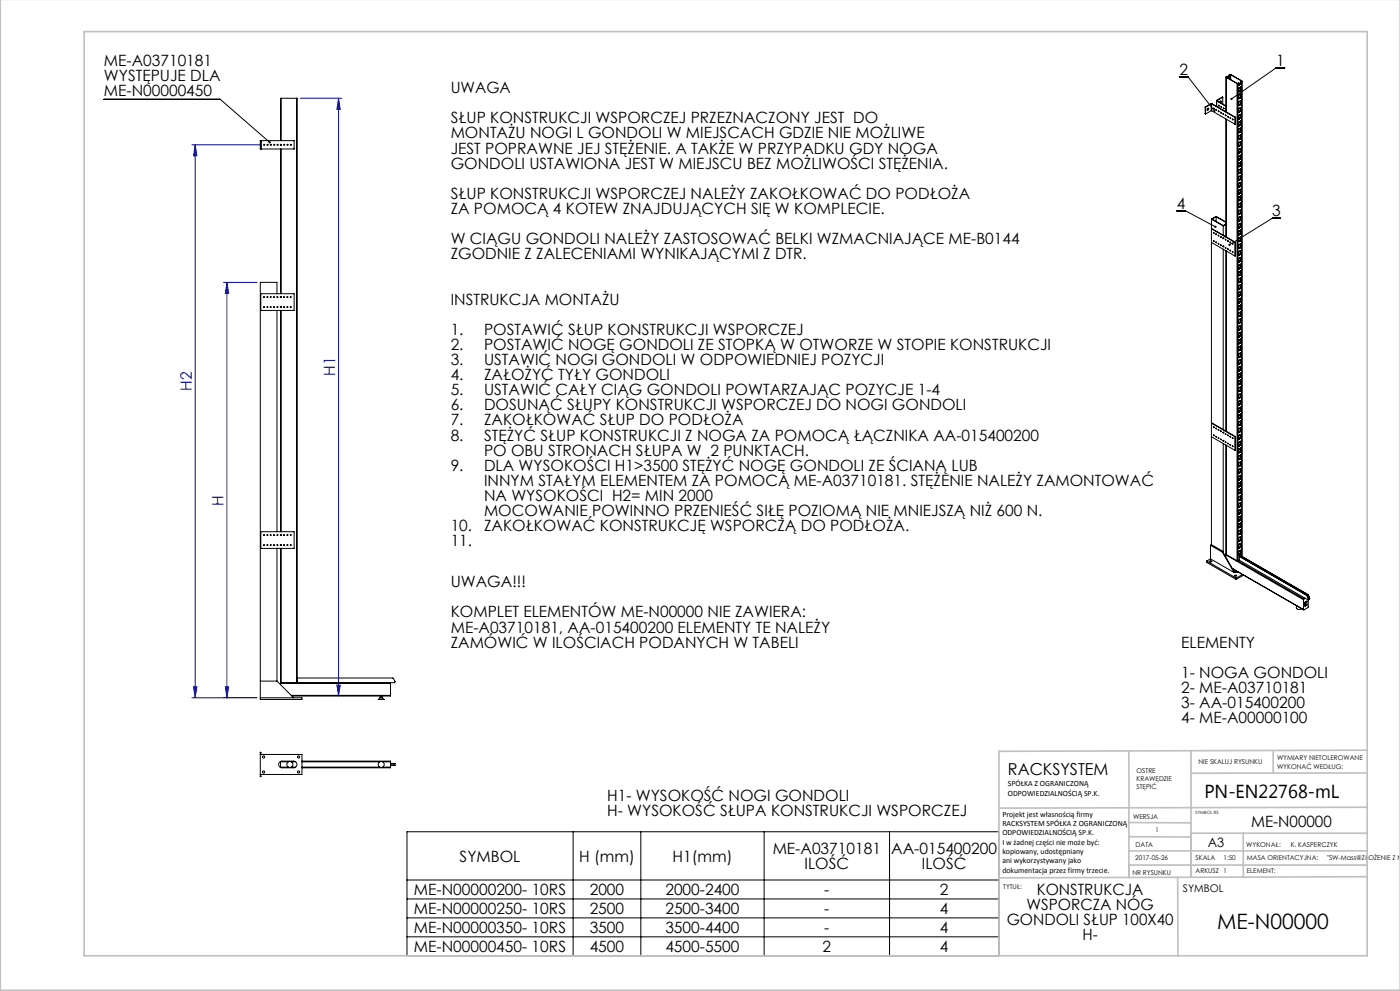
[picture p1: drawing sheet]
<svg xmlns="http://www.w3.org/2000/svg" width="420mm" height="297mm" viewBox="0 0 420 297" stroke-linecap="round" stroke-linejoin="round" font-family="sans-serif">
<defs><g id="words">
<text font-size="6.3" x="365.2" y="278.5">ME-N00000</text>
<text font-size="5.6" x="361.3" y="239.1">PN-EN22768-mL</text>
<text font-size="4.9" x="302.4" y="232.4">RACKSYSTEM</text>
<g font-size="4.7">
<text x="31.2" y="19.7">ME-A03710181</text>
<text x="353.8" y="22.4">2</text>
<text x="382.9" y="19.7">1</text>
<text x="31.2" y="24.2">WYSTĘPUJE DLA</text>
<text x="31.2" y="28.8">ME-N00000450</text>
<text x="135.2" y="27.9">UWAGA</text>
<text x="135.2" y="37">SŁUP KONSTRUKCJI WSPORCZEJ PRZEZNACZONY JEST DO</text>
<text x="135.2" y="41.5">MONTAŻU NOGI L GONDOLI W MIEJSCACH GDZIE NIE MOŻLIWE</text>
<text x="135.2" y="46">JEST POPRAWNE JEJ STĘŻENIE. A TAKŻE W PRZYPADKU GDY NOGA</text>
<text x="135.2" y="50.6">GONDOLI USTAWIONA JEST W MIEJSCU BEZ MOŻLIWOŚCI STĘŻENIA.</text>
<text x="135.2" y="59.6">SŁUP KONSTRUKCJI WSPORCZEJ NALEŻY ZAKOŁKOWAĆ DO PODŁOŻA</text>
<text x="135.2" y="64.1">ZA POMOCĄ 4 KOTEW ZNAJDUJĄCYCH SIĘ W KOMPLECIE.</text>
<text x="353" y="62.5">4</text>
<text x="381.7" y="64.8">3</text>
<text x="135.2" y="73.2">W CIĄGU GONDOLI NALEŻY ZASTOSOWAĆ BELKI WZMACNIAJĄCE ME-B0144</text>
<text x="135.2" y="77.7">ZGODNIE Z ZALECENIAMI WYNIKAJĄCYMI Z DTR.</text>
<text x="135.2" y="91.3">INSTRUKCJA MONTAŻU</text>
<text x="135.2" y="100.3">1.</text>
<text x="145.2" y="100.3">POSTAWIĆ SŁUP KONSTRUKCJI WSPORCZEJ</text>
<text x="135.2" y="104.9">2.</text>
<text x="145.2" y="104.9">POSTAWIĆ NOGĘ GONDOLI ZE STOPKĄ W OTWORZE W STOPIE KONSTRUKCJI</text>
<text x="135.2" y="109.4">3.</text>
<text x="135.2" y="113.9">4.</text>
<text x="145.2" y="109.4">USTAWIĆ NOGI GONDOLI W ODPOWIEDNIEJ POZYCJI</text>
<text x="145.2" y="113.9">ZAŁOŻYĆ TYŁY GONDOLI</text>
<text x="135.2" y="118.5">5.</text>
<text x="145.2" y="118.5">USTAWIĆ CAŁY CIĄG GONDOLI POWTARZAJĄC POZYCJE 1-4</text>
<text x="135.2" y="123">6.</text>
<text x="145.2" y="123">DOSUNĄĆ SŁUPY KONSTRUKCJI WSPORCZEJ DO NOGI GONDOLI</text>
<text x="135.2" y="127.5">7.</text>
<text x="145.2" y="127.5">ZAKOŁKOWAĆ SŁUP DO PODŁOŻA</text>
<text x="135.2" y="132">8.</text>
<text x="145.2" y="132">STĘŻYĆ SŁUP KONSTRUKCJI Z NOGA ZA POMOCĄ ŁĄCZNIKA AA-015400200</text>
<text x="145.2" y="136.6">PO OBU STRONACH SŁUPA W 2 PUNKTACH.</text>
<text x="135.2" y="141.1">9.</text>
<text x="145.2" y="141.1">DLA WYSOKOŚCI H1&gt;3500 STĘŻYĆ NOGĘ GONDOLI ZE ŚCIANĄ LUB</text>
<text x="145.2" y="145.6">INNYM STAŁYM ELEMENTEM ZA POMOCĄ ME-A03710181. STĘŻENIE NALEŻY ZAMONTOWAĆ</text>
<text x="145.2" y="150.1">NA WYSOKOŚCI H2= MIN 2000</text>
<text x="145.2" y="154.7">MOCOWANIE POWINNO PRZENIEŚĆ SIŁĘ POZIOMĄ NIE MNIEJSZĄ NIŻ 600 N.</text>
<text x="135.2" y="159.2">10.</text>
<text x="145.2" y="159.2">ZAKOŁKOWAĆ KONSTRUKCJĘ WSPORCZĄ DO PODŁOŻA.</text>
<text x="135.2" y="163.7">11.</text>
<text x="135.2" y="176">UWAGA!!!</text>
<text x="135.2" y="185">KOMPLET ELEMENTÓW ME-N00000 NIE ZAWIERA:</text>
<text x="135.2" y="189.6">ME-A03710181, AA-015400200 ELEMENTY TE NALEŻY</text>
<text x="135.2" y="194.1">ZAMÓWIĆ W ILOŚCIACH PODANYCH W TABELI</text>
<text x="354.4" y="194.1">ELEMENTY</text>
<text x="354.4" y="203.1">1- NOGA GONDOLI</text>
<text x="354.4" y="207.6">2- ME-A03710181</text>
<text x="354.4" y="212.2">3- AA-015400200</text>
<text x="354.4" y="216.7">4- ME-A00000100</text>
<text x="182.1" y="240.1">H1- WYSOKOŚĆ NOGI GONDOLI</text>
<text x="182.1" y="244.6">H- WYSOKOŚĆ SŁUPA KONSTRUKCJI WSPORCZEJ</text>
<text x="375.3" y="247.8">ME-N00000</text>
<text x="231.8" y="256">ME-A03710181</text>
<text x="267.4" y="256">AA-015400200</text>
<text x="137.9" y="258.2">SYMBOL</text>
<text x="173.8" y="258.2">H (mm)</text>
<text x="201.8" y="258.2">H1(mm)</text>
<text x="241.4" y="260.5">ILOŚĆ</text>
<text x="276.6" y="260.5">ILOŚĆ</text>
<text x="124.2" y="268.3">ME-N00000200- 10RS</text>
<text x="176.9" y="268.3">2000</text>
<text x="199.6" y="268.3">2000-2400</text>
<text x="247.3" y="268.3">-</text>
<text x="282" y="268.3">2</text>
<text x="311" y="268.1">KONSTRUKCJA</text>
<text x="124.2" y="274">ME-N00000250- 10RS</text>
<text x="176.9" y="274">2500</text>
<text x="199.6" y="274">2500-3400</text>
<text x="247.3" y="274">-</text>
<text x="282" y="274">4</text>
<text x="308" y="272.6">WSPORCZA NÓG</text>
<text x="124.2" y="279.7">ME-N00000350- 10RS</text>
<text x="176.9" y="279.7">3500</text>
<text x="199.6" y="279.7">3500-4400</text>
<text x="247.3" y="279.7">-</text>
<text x="281.9" y="279.7">4</text>
<text x="302" y="277.1">GONDOLI SŁUP 100X40</text>
<text x="324.7" y="281.6">H-</text>
<text x="124.2" y="285.3">ME-N00000450- 10RS</text>
<text x="176.9" y="285.3">4500</text>
<text x="199.6" y="285.3">4500-5500</text>
<text x="246.7" y="285.3">2</text>
<text x="281.9" y="285.3">4</text>
</g>
<g font-size="4.7" fill="#00f">
<text x="100.6" y="112.7" transform="rotate(-90 100.6 112.7)">H1</text>
<text x="57.5" y="117.2" transform="rotate(-90 57.5 117.2)">H2</text>
<text x="67.1" y="151.6" transform="rotate(-90 67.1 151.6)">H</text>
</g>
<text font-size="3.9" x="362.3" y="253.8">A3</text>
<text font-size="3.2" x="354.9" y="267.2">SYMBOL</text>
<g font-size="2.4">
<text x="302.4" y="235.6">SPÓŁKA Z OGRANICZONĄ</text>
<text x="302.4" y="238.4">ODPOWIEDZIALNOŚCIĄ SP.K.</text>
<text x="300.7" y="244.7">Projekt jest własnością firmy</text>
<text x="300.7" y="247.5">RACKSYSTEM SPÓŁKA Z OGRANICZONĄ</text>
<text x="300.7" y="250.3">ODPOWIEDZIALNOŚCIĄ SP.K.</text>
<text x="300.7" y="253.1">I w żadnej części nie może być:</text>
<text x="300.7" y="256">kopiowany, udostępniany</text>
<text x="300.7" y="258.8">ani wykorzystywany jako</text>
<text x="300.7" y="261.6">dokumentacja przez firmy trzecie.</text>
</g>
<g font-size="2">
<text x="383.1" y="227.9">WYMIARY NIETOLEROWANE</text>
<text x="341" y="231.6">OSTRE</text>
<text x="359.5" y="228.9">NIE SKALUJ RYSUNKU</text>
<text x="383.1" y="230.4">WYKONAĆ WEDŁUG:</text>
<text x="341" y="234.1">KRAWĘDZIE</text>
<text x="341" y="236.6">STĘPIĆ</text>
<text x="339.9" y="245.4">WERSJA</text>
<text x="346.6" y="249.5">1</text>
<text x="340.5" y="257.7">2017-05-26</text>
<text x="340.7" y="253.8">DATA</text>
<text x="358.7" y="257.7">SKALA</text>
<text x="367" y="257.7">1:50</text>
<text x="373.9" y="253.8">WYKONAŁ:</text>
<text x="374.1" y="257.7">MASA ORIENTACYJNA:</text>
<text x="387.2" y="253.8">K. KASPERCZYK</text>
<text x="398.1" y="257.7">&quot;SW-Mass@ZŁOŻENIE Z NO</text>
<text x="339.7" y="262.3">NR RYSUNKU</text>
<text x="358.7" y="261.7">ARKUSZ 1</text>
<text x="374.1" y="261.7">ELEMENT:</text>
<text x="301" y="266.4">TYTUŁ:</text>
</g>
<text font-size="1.3" x="358.7" y="244">SYMBOL RS</text>
</g></defs>
<g fill="none" stroke="#00f" stroke-width=".3">
<path d="M90.2 29.5h12.4M101.6 29.5l.5 3.3h-1zM101.6 29.5v179.1M57.6 43.4h20.6M58.6 43.4v165.7M58.6 43.4l.5 3.3h-1zM67.1 84.6h10M68.1 84.6v124.5M68.1 84.6l.5 3.3h-1zM58.1 205.8h1l-.5 3.3zM67.6 205.8h1l-.5 3.3zM77.1 209.1h-19.5"/>
<path d="M101.1 205.3h1l-.5 3.3z"/>
</g>
<g fill="none" stroke="#000" stroke-width=".3">
<path d="M31.1 29.8h35l14.8 12.9M353.8 23h2.6l7.9 10.2M385.4 20.3h-2.6l-13.4 9.4M353 63.2h2.6l9 4.8M384.2 65.4h-2.6l-12.8 8M122.1 249.3h177.6v37.1h-177.6zM171.9 249.3v37.1M192.2 249.3v37.1M229.2 249.3v37.1M266.9 249.3v37.1M122.1 263.7h177.6M122.1 269.4h177.6"/>
<path d="M122.1 275.1h177.6M122.1 280.8h177.6"/>
</g>
<g fill="none" stroke="#c0c0c0" stroke-width=".5">
<path d="M.1 -.1v296.9h419.9M25.2 9.5h385v276.9h-385zM338.7 225.2v37.8M357.3 225v37.9v-13.2h52.9M382 225.4v6.3M410.1 224.8l-110.4 .4v61.2M410.1 231.7h-52.8M338.7 259.3h71.5M338.7 255h71.5M338.7 250.8l18.6 .1M338.7 246.5l18.6 .1M373 249.7v13.2"/>
<path d="M410.1 241.9l-110.4 .3M353.3 262.9l.1 23.5M410.2 262.7l-110.5 .4"/>
</g>
<path d="M80.7 42.4v.5h.5l-.3-.2 .3 .2-.1-.5zM369.2 29.4v.5l.2-.2-.2 .2a.34 .34 0 0 0 .4 0 .34 .34 0 0 0 .1-.4 .34 .34 0 0 0-.5-.1zM364.1 33v.4l.4 .1-.2-.3 .2 .3v-.5zM368.6 73.1v.4l.2-.1-.2 .1a.34 .34 0 0 0 .5 .1 .34 .34 0 0 0 0-.5 .34 .34 0 0 0-.5 0zM364.4 67.7v.5l.4 .1 .1-.2-.3-.1 .3 .1v-.4z" fill="#000"/>
<g fill="#00f">
<path d="M67.6 205.8h1l-.5 3.3zM68.1 84.6l.5 3.3h-1z"/>
<path d="M101.1 205.3h1l-.5 3.3zM101.6 29.5l.5 3.3h-1z"/>
<path d="M58.6 43.4l.5 3.3h-1zM58.1 205.8h1l-.5 3.3z"/>
</g>
<g fill="none" stroke="#000" stroke-width=".3">
<path d="M84.4 29.5h-.2v12.7M84.4 29.5h4.6M84.4 29.5v12.7M89 29.5h.2v175.1M89 29.5v175.1M361.6 34.1h.1M361.6 34.1l.1 .1M361.6 32.1l.1 .1M361.6 32.1v2M361.6 32.1h.1M361.7 32.2v1.9M361.7 32.1v.1"/>
<path d="M362.3 32.5a.25 .25 0 0 1 .3 .2 .25 .25 0 0 1-.2 .3 .25 .25 0 0 1-.3-.1zM362.5 32.4l-.3 .6M363.3 31.1h.3M363.3 31.1h.1M363.3 31.1l-1.7 1M363.4 33.2l-1.7 .9M363.4 33.2h.1M363.4 31.1h.1M363.4 31.1v2.1M363.4 31.1l-1.7 1M363.5 31.1v2.1M363.5 31.1l7 4.1"/>
<path d="M363.5 33.2l7 4M363.6 31.1h-.1M363.6 31.1l7 4M364 32.4l.2 .3zM364.1 32.4l.2 .2M364.7 32.8l.2 .3zM364.8 32.8l.2 .2M364.9 30.2v1.7M365 30.1v.2M365 30.3l2.8 1.6M365 30.1h.1M365 30.3v1.6"/>
<path d="M365.1 30.1v.1M365.1 30.2l-.1 .1M365.1 30.2l2.7 1.6M365.5 33.2l.1 .3zM365.5 33.2l.2 .2M365.6 31.5l.2 .2M365.9 30.6a.29 .29 0 0 1 .2-.3 .29 .29 0 0 1 .3 .2 .29 .29 0 0 1-.2 .3M366.2 33.6l.1 .3zM366.2 30.3l-.1 .5M366.3 33.6l.1 .2M366.4 31.9l.1 .2M366.7 29.1h.1"/>
<path d="M366.7 29.1l.1 .1M366.7 29.1l-1.7 1M366.8 29.2l-1.7 .9M366.8 29.2h.1M366.8 29.2v2M366.9 34.1l.2 .2zM367 34l.1 .2M367.1 32.3l.1 .3M367.6 34.5l.2 .2zM367.7 34.4l.1 .3M367.8 32.9l-.1-.1 .1 .2M367.8 23.1v10.4"/>
<path d="M367.8 35.7v35.3M367.9 23.2l3.2 1.9M367.9 23.2v10.3M367.9 35.7v35.3M367.9 23.1h.1M367.9 23.1l3.3 1.9 .5-.1M368.2 22.9l-.3 .3M368.2 22.9l-.3 .2M368.2 22.9v.4M368.3 34.9l.2 .2zM368.4 34.9l.1 .2M368.4 23.3h.1"/>
<path d="M368.5 23.2l-.1 .1M368.6 23.2l-.2 .1M368.6 23.3h.1M368.6 23.2v.1M368.7 23.2h.1M368.7 23.2h-.1M368.7 22.5l.6-.1 3.2 2M368.7 23.1v.1M368.7 23.1h.1M368.7 22.5l.1 .1M368.7 22.5v.6M368.8 23.2l-.2 .1"/>
<path d="M368.8 23.2h.1M368.8 22.6v.5M369 35.3l.2 .2zM369.1 22.4h.1M369.1 22.4l-.3 .2M369.1 22.4v1.4M369.1 35.3l.1 .2M369.2 22.4l3.3 1.9M369.2 22.4v1.5M369.7 35.7l.2 .2zM369.8 35.7l.1 .2M370.5 35.2h.1"/>
<path d="M370.5 37.2h.1M370.5 35.2v2M370.6 35.1v.1M370.6 35.1l-.1 .1M370.6 37.2h-.1M370.6 37.1h.1M370.6 35.2h-.1M370.6 35.2v1.9M371.1 25.1h.3M371.1 25.1v143M371.4 25.1v143M371.7 25.5h.1"/>
<path d="M371.7 39.8h.1M371.7 37.7h.1M371.7 35.7h.1M371.7 33.6h.1M371.7 31.6h.1M371.7 29.6h.1M371.7 27.5h.1M371.7 24.9l-.3 .2M371.7 24.9v.6M371.7 26.4v1.1M371.7 32.6v1M371.7 34.6v1.1"/>
<path d="M371.7 33.6v.1M371.7 34.6h.1M371.7 32.5h.1M371.7 26.4h.1M371.8 25.4h.1M371.8 33.5l-.1 .1M371.8 25.4h-.1M371.8 27.4h.1M371.8 27.4l-.1 .1M371.8 29.4l.1 .1M371.8 29.4l-.1 .1M371.8 31.5h.1"/>
<path d="M371.8 31.5h-.1M371.8 33.5l.1 .1M371.8 35.6h.1M371.8 35.6h-.1M371.8 37.6h.1M371.8 37.6l-.1 .1M371.8 39.6l.1 .1M371.8 39.6l-.1 .1M371.8 25.3v.1M371.8 27.3h.3M371.8 27.3v.1M371.8 29.4h.1"/>
<path d="M371.8 31.4h.3M371.8 31.4v.1M371.8 33.4v.1M371.8 35.5v.1M371.8 37.5v.1M371.8 39.6h.1M371.8 25.3h.1M371.8 27.3h.1M371.8 31.4h.1M371.8 33.4h.1M371.8 35.5h.1M371.8 37.5h.1"/>
<path d="M371.8 27.3l.1 .1M371.8 33.4l.1 .1M371.8 37.5l.1 .1M371.9 25.4l-.2 .1M371.9 39.7l-.2 .1M371.9 37.6l-.2 .1M371.9 35.6l-.2 .1M371.9 33.6l-.2 .1M371.9 31.5l-.2 .1M371.9 29.5l-.2 .1M371.9 27.4l-.2 .1M371.9 26.3h.1"/>
<path d="M371.9 28.3h.1M371.9 30.4h.1M371.9 32.4h.1M371.9 34.4v.1M371.9 36.5h.1M371.9 38.5v.1M371.9 25.3v.1M371.9 38.5l-.2 .2v1.1M371.9 39.6v.1M371.9 37.6h.1M371.9 35.5v.1M371.9 33.5v.1"/>
<path d="M371.9 30.4l-.2 .1v1.1M371.9 31.4v.1M371.9 29.4v.1M371.9 27.4h.1M371.9 26.3l-.2 .1M371.9 29.4h.1M371.9 31.4h.1M371.9 33.5h.1M371.9 35.5h.1M371.9 39.6h.1M371.9 34.4l-.2 .2M371.9 32.4l-.2 .1"/>
<path d="M372 29.3l-.2 .1M372 35.4l-.2 .1M372 37.5h-.2M372 39.5l-.2 .1M372 25.2l-.1 .1M372 25.3h.1M372 39.5l-.1 .1M372 39.5l.1 .1M372 37.5l-.1 .1M372 37.5h.1M372 35.5h-.1M372 35.5h.1"/>
<path d="M372 33.4l-.1 .1M372 33.4h.1M372 31.4h-.1M372 31.4h.1M372 29.3l-.1 .1M372 29.3l.1 .1M372 27.3l-.1 .1M372 27.3h.1M372 25.2v.1M372 29.3h.1M372 39.5h.1M372.2 25.2l-.4 .1"/>
<path d="M372.2 33.3l-.4 .1M372.2 25.2h.1M372.2 27.2l-.2 .1M372.2 29.2v.1M372.2 29.2l-.2 .1M372.2 31.3l-.2 .1M372.2 33.3v.1M372.2 35.4h-.2M372.2 37.4h.1M372.2 37.4l-.2 .1M372.2 39.4l-.2 .1M372.2 39.4v.1"/>
<path d="M372.2 25.1h.1M372.2 26.1v1.1M372.2 29.2h.1M372.2 30.2v1.1M372.2 33.3h.1M372.2 35.3h.1M372.2 39.4h.1M372.2 24.5v.6M372.2 28.2v1M372.2 32.2v1.1M372.2 34.3v1M372.2 36.3v1.1"/>
<path d="M372.2 38.4v1M372.2 24.5v.1M372.2 38.3l-.3 .2M372.2 36.3l-.5 .3v1.1M372.2 34.3l-.3 .1M372.2 32.2l-.3 .2M372.2 30.2h.1M372.2 30.2l-.3 .2M372.2 28.1l-.5 .4v1.1M372.2 26.1l-.3 .2M372.2 25.2l-.1 .1M372.2 39.5l-.1 .1"/>
<path d="M372.2 37.4l-.1 .1M372.2 33.4h-.1M372.2 29.3l-.1 .1M372.2 27.2l-.1 .1M372.2 26.1h.1M372.2 28.1h.1M372.2 32.2h.1M372.2 34.3h.1M372.2 36.3h.1M372.2 38.3v.1M372.2 38.4h.1M372.2 39.5h.1"/>
<path d="M372.2 29.3h.1M372.2 27.2h.1M372.2 25.1v.1M372.2 35.4l-.1 .1M372.2 31.3l-.1 .1M372.2 24.6v.5M372.2 28.1v1.1M372.2 34.3v1.1M372.2 31.3h.1M372.2 35.4h.1M372.5 24.3v.1M372.5 24.4l-.3 .1"/>
<path d="M372.5 24.4l-.3 .2M372.5 24.4v142.3M372.6 24.3v142.5M78.1 44.7h.1M78.1 44.6h.1M78.1 42.2h.1M78.1 42.2v2.4M78.2 44.6h.1M78.2 42.2h-.1M78.2 42.2h.1M78.2 44.7h.1M78.2 42.2v2.4"/>
<path d="M78.3 42.2h9.9v2.5h-9.9M78.3 42.2v2.5M84.2 43.3v.2M84.2 44.7v43.3M84.4 43.3v.2M84.4 44.7v43.3M371.7 58.1h.1M371.7 56.1h.1M371.7 54.1h.1M371.7 52h.1M371.7 50h.1M371.7 47.9h.1"/>
<path d="M371.7 45.9h.1M371.7 43.8h.1M371.7 41.8h.1M371.7 42.8v1M371.7 44.8v1.1M371.7 53v1.1M371.7 55v1.1M371.7 43.8v.1M371.7 58.1v.1M371.7 55h.1M371.7 52.9h.1M371.7 44.8h.1"/>
<path d="M371.7 42.7h.1M371.8 41.7h.1M371.8 41.7l-.1 .1M371.8 43.7l.1 .1M371.8 43.7l-.1 .1M371.8 45.8h.1M371.8 45.8h-.1M371.8 47.8l.1 .1M371.8 47.8l-.1 .1M371.8 49.9h.1M371.8 49.9h-.1M371.8 51.9h.1"/>
<path d="M371.8 51.9l-.1 .1M371.8 56h.1M371.8 56h-.1M371.8 58l.1 .1M371.8 58l-.1 .1M371.8 41.6v.1M371.8 43.6v.1M371.8 45.7v.1M371.8 47.7h.3M371.8 47.7v.1M371.8 49.8v.1M371.8 51.8h.3"/>
<path d="M371.8 51.8v.1M371.8 53.9l.1 .1M371.8 55.9h.3M371.8 55.9v.1M371.8 57.9v.1M371.8 60h.3M371.8 60v.1M371.8 41.6h.1M371.8 43.6h.1M371.8 45.7h.1M371.8 47.7h.1M371.8 49.8h.1"/>
<path d="M371.8 51.8h.1M371.8 53.8v.1M371.8 55.9h.1M371.8 57.9h.1M371.8 60h.1M371.8 43.6l.1 .1M371.8 47.7l.1 .1M371.8 53.8l.1 .1M371.8 57.9l.1 .1M371.9 58.1l-.2 .1M371.9 56l-.2 .1M371.9 54l-.2 .1"/>
<path d="M371.9 51.9l-.2 .1M371.9 49.9l-.2 .1M371.9 47.9h-.2M371.9 45.8l-.2 .1M371.9 43.8l-.2 .1M371.9 41.7l-.2 .1M371.9 40.6h.1M371.9 42.6h.1M371.9 44.7h.1M371.9 46.7h.1M371.9 48.7v.1M371.9 50.8h.1"/>
<path d="M371.9 52.8h.1M371.9 54.9h.1M371.9 56.9h.1M371.9 58.9v.1M371.9 58.9l-.2 .2v1.1M371.9 56.9l-.2 .1v1.1M371.9 58v.1M371.9 55.9v.1M371.9 53.9v.1M371.9 50.8l-.2 .1v1.1M371.9 51.9h.1M371.9 48.7l-.2 .2v1.1"/>
<path d="M371.9 49.8v.1M371.9 47.8v.1M371.9 45.7v.1M371.9 43.7v.1M371.9 40.6l-.2 .1v1.1M371.9 41.6v.1M371.9 41.6h.1M371.9 43.7h.1M371.9 45.7h.1M371.9 47.8h.1M371.9 49.8h.1M371.9 51.8v.1"/>
<path d="M371.9 53.9h.1M371.9 55.9h.1M371.9 58h.1M371.9 54.8l-.2 .2M371.9 52.8l-.2 .1M371.9 44.6l-.2 .2M371.9 42.6l-.2 .1M372 41.5l-.2 .1M372 45.6l-.2 .1M372 49.7l-.2 .1M372 57.9h-.2M372 60h-.1"/>
<path d="M372 60h.1M372 57.9l-.1 .1M372 57.9h.1M372 55.9h-.1M372 55.9h.1M372 53.8l-.1 .1M372 53.8l.1 .1M372 51.8h-.1M372 51.8h.1M372 49.7l-.1 .1M372 49.7l.1 .1M372 47.7l-.1 .1"/>
<path d="M372 47.7h.1M372 45.7h-.1M372 45.7h.1M372 43.6l-.1 .1M372 43.6l.1 .1M372 41.6h-.1M372 41.6h.1M372 43.6h.1M372 49.7h.1M372 53.8h.1M372.2 43.5l-.4 .1M372.2 53.7l-.4 .1"/>
<path d="M372.2 41.5h.1M372.2 41.5l-.2 .1M372.2 43.5v.1M372.2 47.6h.1M372.2 47.6l-.2 .1M372.2 51.7h.1M372.2 51.7l-.2 .1M372.2 53.7v.1M372.2 55.8h.1M372.2 55.8l-.2 .1M372.2 57.8v.1M372.2 57.8l-.2 .1"/>
<path d="M372.2 59.9h-.2M372.2 41.4h.1M372.2 43.5h.1M372.2 45.5l-.2 .1M372.2 49.6l-.2 .1M372.2 51.6h.1M372.2 53.7h.1M372.2 55.7v.1M372.2 57.8h.1M372.2 58.8v1.1M372.2 40.4v1M372.2 42.4v1.1"/>
<path d="M372.2 44.5v1M372.2 46.5v1.1M372.2 48.6v1M372.2 50.6v1M372.2 52.7v1M372.2 54.7v1M372.2 56.7v1.1M372.2 41.4v.1M372.2 45.5v.1M372.2 49.6h.1M372.2 51.6v.1M372.2 58.8h.1"/>
<path d="M372.2 58.8l-.3 .1M372.2 56.7l-.3 .2M372.2 54.7l-.3 .1M372.2 52.6l-.3 .2M372.2 50.6h.1M372.2 50.6l-.3 .2M372.2 48.5l-.3 .2M372.2 46.5l-.5 .3v1.1M372.2 44.5l-.3 .1M372.2 42.4l-.3 .2M372.2 40.4h.1M372.2 40.4l-.3 .2"/>
<path d="M372.2 57.9h-.1M372.2 55.8l-.1 .1M372.2 53.8l-.1 .1M372.2 51.7l-.1 .1M372.2 47.6l-.1 .1M372.2 45.6l-.1 .1M372.2 43.6l-.1 .1M372.2 41.5l-.1 .1M372.2 42.4h.1M372.2 44.5h.1M372.2 46.5h.1M372.2 48.5v.1"/>
<path d="M372.2 52.6h.1M372.2 54.7h.1M372.2 56.7h.1M372.2 48.6h.1M372.2 57.9h.1M372.2 45.6h.1M372.2 59.9l-.1 .1M372.2 49.6l-.1 .2M372.2 40.4v1.1M372.2 44.5v1.1M372.2 50.6v1.1M372.2 52.6v1.1"/>
<path d="M372.2 54.7v1.1M372.2 59.9h.1M363.4 72.7l7.1 4M363.4 65.7v97.5M363.4 65.7l3.6 2M363.4 65.7l1.4-.8 3 1.7M364.1 69.7l.1 .2M364.1 72.1l.1 .2M364.8 70.1l.2 .2M364.8 72.5l.2 .2M364.8 65l3 1.7M364.8 65l-1.2 .7 3.4 1.9 .8-.5"/>
<path d="M364.8 65v1.4M365.6 70.5l.1 .2M365.6 72.9l.1 .2M366.3 70.9l.1 .2M366.3 73.3l.1 .2M367 71.3l.1 .2M367 73.8l.1 .1M367 73.8h.1M367 71.3h.1M367 67.7v2.8M367 74.7v54M367.7 71.7l.1 .2"/>
<path d="M367.7 74.2l.1 .1M367.8 75.2v54M367.8 67.2l-.8 .5M367.9 75.2v54M368.4 72.1l.1 .2M368.4 74.6l.1 .2M369.1 72.5l.1 .2M369.1 75l.1 .2M369.8 72.9l.1 .2M369.8 75.4l.1 .2M370.5 72.7v4M370.6 72.6l-.1 4.1"/>
<path d="M370.6 72.6l-7.2-4 7.1 4.1M370.6 72.6l-.1 .1M371.7 78.6h.1M371.7 76.5h.1M371.7 74.5h.1M371.7 72.4h.1M371.7 70.4h.1M371.7 68.3h.1M371.7 66.3h.1M371.7 64.3h.1M371.7 62.2h.1M371.7 60.2h.1"/>
<path d="M371.7 61.1v1.1M371.7 63.2v1.1M371.7 71.3v1.1M371.7 73.4v1.1M371.7 79.5v1.1M371.7 68.3v.1M371.7 79.5h.1M371.7 73.3h.1M371.7 71.3h.1M371.7 63.1h.1M371.7 61.1h.1M371.8 60.1h.1"/>
<path d="M371.8 60.1h-.1M371.8 62.1h.1M371.8 62.1l-.1 .1M371.8 64.1l.1 .1M371.8 64.1l-.1 .1M371.8 66.2h.1M371.8 66.2l-.1 .1M371.8 68.2l.1 .1M371.8 68.2l-.1 .1M371.8 70.3h.1M371.8 70.3h-.1M371.8 72.3l.1 .1"/>
<path d="M371.8 72.3l-.1 .1M371.8 74.4h.1M371.8 74.4h-.1M371.8 76.4h.1M371.8 76.4l-.1 .1M371.8 78.4l.1 .1M371.8 78.4l-.1 .1M371.8 62v.1M371.8 64.1h.3M371.8 64.1h.1M371.8 66.1v.1M371.8 68.1v.1"/>
<path d="M371.8 70.2v.1M371.8 72.2v.1M371.8 74.3v.1M371.8 76.3v.1M371.8 78.3v.1M371.8 62h.1M371.8 66.1h.1M371.8 68.1h.1M371.8 70.2h.1M371.8 72.2h.1M371.8 74.3h.1M371.8 76.3h.1"/>
<path d="M371.8 78.3h.1M371.8 62l.1 .1M371.8 68.1l.1 .1M371.8 72.2l.1 .1M371.8 78.3l.1 .1M371.9 78.5l-.2 .1M371.9 76.4l-.2 .1M371.9 74.4l-.2 .1M371.9 72.4h-.2M371.9 70.3l-.2 .1M371.9 68.3l-.2 .1M371.9 66.2l-.2 .1"/>
<path d="M371.9 64.2l-.2 .1M371.9 62.1l-.2 .1M371.9 60.1l-.2 .1M371.9 61h.1M371.9 63h.1M371.9 65.1h.1M371.9 67.1h.1M371.9 69.2h.1M371.9 71.2h.1M371.9 73.2v.1M371.9 75.3h.1M371.9 77.3h.1"/>
<path d="M371.9 79.4h.1M371.9 77.3l-.2 .2v1.1M371.9 78.4v.1M371.9 75.3l-.2 .1v1.1M371.9 76.3v.1M371.9 74.3v.1M371.9 72.3v.1M371.9 69.1l-.2 .2v1.1M371.9 70.2v.1M371.9 67.1l-.2 .2v1M371.9 68.2v.1M371.9 66.1v.1"/>
<path d="M371.9 64.1v.1M371.9 62.1h.1M371.9 60v.1M371.9 60h.1M371.9 64.1h.1M371.9 66.1h.1M371.9 68.2h.1M371.9 70.2h.1M371.9 72.3h.1M371.9 74.3h.1M371.9 76.3h.1M371.9 78.4h.1"/>
<path d="M371.9 79.3l-.2 .2M371.9 73.2l-.2 .1M371.9 71.2l-.2 .1M371.9 63l-.2 .1M371.9 61l-.2 .1M372 66l-.2 .1M372 68.1h-.2M372 70.1l-.2 .1M372 74.2l-.2 .1M372 76.2l-.2 .1M372 78.3h-.2M372 78.3l-.1 .1"/>
<path d="M372 78.3l.1 .1M372 76.3h-.1M372 76.3h.1M372 74.2l-.1 .1M372 74.2l.1 .1M372 72.2l-.1 .1M372 72.2h.1M372 70.2h-.1M372 70.2h.1M372 68.1l-.1 .1M372 68.1l.1 .1M372 66.1h-.1"/>
<path d="M372 66.1h.1M372 64l-.1 .1M372 64l.1 .1M372 62l-.1 .1M372 62h.1M372 64h.1M372 68.1h.1M372 74.2h.1M372 78.3h.1M372.2 61.9l-.4 .1M372.2 72.1l-.4 .1M372.2 61.9h.1"/>
<path d="M372.2 63.9l-.2 .1M372.2 63.9v.1M372.2 66l-.2 .1M372.2 66h.1M372.2 68l-.2 .1M372.2 68v.1M372.2 70.1h-.2M372.2 70.1h.1M372.2 72.1h.1M372.2 74.1l-.2 .1M372.2 74.1v.1M372.2 76.2l-.2 .1"/>
<path d="M372.2 76.2h.1M372.2 78.2l-.2 .1M372.2 78.2v.1M372.2 63.9h.1M372.2 65.9v.1M372.2 68h.1M372.2 70h.1M372.2 74.1h.1M372.2 76.1v.1M372.2 78.2h.1M372.2 60.8v1.1M372.2 62.9v1"/>
<path d="M372.2 64.9v1M372.2 66.9v1.1M372.2 69v1M372.2 71v1.1M372.2 73.1v1M372.2 75.1v1M372.2 77.2v1M372.2 79.2v1M372.2 70v.1M372.2 79.2l-.3 .1M372.2 77.1h.1M372.2 77.1l-.3 .2"/>
<path d="M372.2 75.1l-.3 .2M372.2 73l-.3 .2M372.2 71l-.3 .2M372.2 69h.1M372.2 69l-.3 .1M372.2 66.9l-.3 .2M372.2 64.9l-.5 .3v1.1M372.2 62.8l-.3 .2M372.2 60.8l-.3 .2M372.2 78.3l-.1 .1M372.2 76.2l-.1 .1M372.2 74.2l-.1 .1"/>
<path d="M372.2 72.1l-.1 .1M372.2 70.1l-.1 .1M372.2 68.1l-.1 .1M372.2 66l-.1 .1M372.2 64l-.1 .1M372.2 61.9l-.1 .1M372.2 60.8h.1M372.2 62.8h.1M372.2 64.9h.1M372.2 66.9h.1M372.2 71h.1M372.2 73v.1"/>
<path d="M372.2 75.1h.1M372.2 79.2h.1M372.2 73.1h.1M372.2 74.2h.1M372.2 68.1h.1M372.2 62.8v1.1M372.2 64.9v1.1M372.2 69v1.1M372.2 75.1v1.1M372.2 77.1v1.1M372.2 79.2v1.1M78.2 88h10v5h-10z"/>
<path d="M83.1 88v-3.4h-5v125h12.5v-.5h-12.5M83.1 93v66.4M84.2 88.9v.3M84.2 91.9v.3M84.2 93v66.4M84.4 88.9v.2M84.4 91.9v.2M84.4 93v66.4M371.7 99h.1M371.7 96.9h.1M371.7 94.9h.1M371.7 92.8h.1"/>
<path d="M371.7 90.8h.1M371.7 88.8h.1M371.7 86.7h.1M371.7 84.7h.1M371.7 82.6h.1M371.7 80.6h.1M371.7 81.5v1.1M371.7 89.7v1.1M371.7 91.8v1M371.7 99.9v1.1M371.7 92.8v.1M371.7 99.9h.1"/>
<path d="M371.7 91.7h.1M371.7 89.7h.1M371.7 81.5h.1M371.8 80.5h.1M371.8 80.5h-.1M371.8 82.5l.1 .1M371.8 82.5l-.1 .1M371.8 84.6h.1M371.8 84.6h-.1M371.8 86.6h.1M371.8 86.6l-.1 .1M371.8 88.6l.1 .1"/>
<path d="M371.8 88.6l-.1 .1M371.8 90.7h.1M371.8 90.7h-.1M371.8 92.7l.1 .1M371.8 92.7l-.1 .1M371.8 94.8h.1M371.8 94.8h-.1M371.8 96.8h.1M371.8 96.8l-.1 .1M371.8 98.8l.1 .1M371.8 98.8l-.1 .1M371.8 80.4h.3"/>
<path d="M371.8 80.4v.1M371.8 82.4v.1M371.8 84.5h.3M371.8 84.5v.1M371.8 86.5v.1M371.8 88.6h.3M371.8 88.6h.1M371.8 90.6v.1M371.8 92.6h.3M371.8 92.6v.1M371.8 94.7h.3M371.8 94.7v.1"/>
<path d="M371.8 96.7h.3M371.8 96.7v.1M371.8 98.8h.3M371.8 98.8h.1M371.8 80.4h.1M371.8 82.4h.1M371.8 84.5h.1M371.8 86.5h.1M371.8 90.6h.1M371.8 92.6h.1M371.8 94.7h.1M371.8 96.7h.1"/>
<path d="M371.8 82.4l.1 .1M371.8 86.5l.1 .1M371.8 92.6l.1 .1M371.8 96.7l.1 .1M371.9 98.9l-.2 .1M371.9 96.8l-.2 .1M371.9 94.8l-.2 .1M371.9 92.8l-.2 .1M371.9 90.7l-.2 .1M371.9 88.7l-.2 .1M371.9 86.6l-.2 .1M371.9 84.6l-.2 .1"/>
<path d="M371.9 82.6h-.2M371.9 80.5l-.2 .1M371.9 81.4h.1M371.9 83.4v.1M371.9 85.5h.1M371.9 87.5h.1M371.9 89.6h.1M371.9 91.6h.1M371.9 93.6v.1M371.9 95.7h.1M371.9 97.7v.1M371.9 99.8h.1"/>
<path d="M371.9 97.7l-.2 .2v1.1M371.9 98.8v.1M371.9 95.7l-.2 .1v1.1M371.9 96.8h.1M371.9 94.7v.1M371.9 92.7v.1M371.9 90.6v.1M371.9 87.5l-.2 .2v1.1M371.9 88.6v.1M371.9 85.5l-.2 .1v1.1M371.9 86.6h.1M371.9 84.5v.1"/>
<path d="M371.9 82.5v.1M371.9 80.4v.1M371.9 80.4h.1M371.9 82.5h.1M371.9 84.5h.1M371.9 88.6h.1M371.9 90.6h.1M371.9 92.7h.1M371.9 94.7h.1M371.9 98.8h.1M371.9 99.8l-.2 .1M371.9 91.6l-.2 .1"/>
<path d="M371.9 89.6l-.2 .1M371.9 81.4l-.2 .1M372 82.4h-.2M372 86.5h-.2M372 98.7l-.1 .1M372 98.7l.1 .1M372 96.7l-.1 .1M372 96.7h.1M372 94.7h-.1M372 94.7h.1M372 92.6l-.1 .1M372 92.6h.1"/>
<path d="M372 90.6h-.1M372 90.6h.1M372 88.5l-.1 .1M372 88.5l.1 .1M372 86.5l-.1 .1M372 86.5h.1M372 84.4l-.1 .1M372 84.5h.1M372 82.4l-.1 .1M372 82.4h.1M372 80.4h-.1M372 80.4h.1"/>
<path d="M372 84.4v.1M372 88.5h.1M372 98.7h.1M372.2 90.5l-.4 .1M372.2 80.3h-.2M372.2 80.3h.1M372.2 82.3l-.2 .1M372.2 82.3v.1M372.2 84.4h-.2M372.2 84.4h.1M372.2 86.4l-.2 .1M372.2 86.4h.1"/>
<path d="M372.2 88.4l-.2 .1M372.2 88.4v.1M372.2 90.5h.1M372.2 92.5v.1M372.2 92.5l-.2 .1M372.2 94.6h-.2M372.2 94.6h.1M372.2 96.6h.1M372.2 96.6l-.2 .1M372.2 98.6l-.2 .1M372.2 98.6v.1M372.2 80.2h.1"/>
<path d="M372.2 82.3h.1M372.2 84.3v.1M372.2 86.3v.1M372.2 88.4h.1M372.2 90.4h.1M372.2 92.5h.1M372.2 94.5v.1M372.2 98.6h.1M372.2 81.2v1.1M372.2 83.3v1M372.2 85.3v1M372.2 87.4v1"/>
<path d="M372.2 89.4v1M372.2 91.4v1.1M372.2 93.5v1M372.2 95.5v1.1M372.2 97.6v1M372.2 99.6v1M372.2 80.2v.1M372.2 84.3h.1M372.2 90.4v.1M372.2 99.6l-.3 .2M372.2 97.5l-.3 .2M372.2 95.5l-.3 .2"/>
<path d="M372.2 93.5l-.5 .3v1.1M372.2 91.4l-.3 .2M372.2 89.4l-.3 .2M372.2 87.3h.1M372.2 87.3l-.3 .2M372.2 85.3l-.3 .2M372.2 83.2l-.5 .4v1.1M372.2 81.2l-.3 .2M372.2 98.7l-.1 .1M372.2 96.6l-.1 .1M372.2 94.6l-.1 .1M372.2 92.6h-.1"/>
<path d="M372.2 90.5l-.1 .1M372.2 88.5l-.1 .1M372.2 86.4l-.1 .1M372.2 84.4l-.1 .1M372.2 82.4h-.1M372.2 80.3l-.1 .1M372.2 81.2h.1M372.2 83.2v.1M372.2 85.3h.1M372.2 89.4h.1M372.2 91.4h.1M372.2 93.5h.1"/>
<path d="M372.2 95.5h.1M372.2 97.5v.1M372.2 99.6h.1M372.2 97.6h.1M372.2 83.3h.1M372.2 92.6h.1M372.2 85.3v1.1M372.2 87.3v1.1M372.2 89.4v1.1M372.2 93.5v1.1M372.2 99.6v1.1M371.7 119.4h.1"/>
<path d="M371.7 117.3v.1M371.7 115.3h.1M371.7 113.3h.1M371.7 111.2h.1M371.7 109.2h.1M371.7 107.1h.1M371.7 105.1h.1M371.7 103h.1M371.7 101h.1M371.7 102v1M371.7 108.1v1.1M371.7 110.1v1.1"/>
<path d="M371.7 118.3v1.1M371.7 103v.1M371.7 118.2h.1M371.7 110.1h.1M371.7 108h.1M371.7 101.9h.1M371.8 100.9h.1M371.8 100.9l-.1 .1M371.8 102.9l.1 .1M371.8 102.9l-.1 .1M371.8 107l.1 .1M371.8 107l-.1 .1"/>
<path d="M371.8 109.1h.1M371.8 109.1h-.1M371.8 113.1l.1 .1M371.8 113.1l-.1 .1M371.8 115.2h.1M371.8 115.2h-.1M371.8 117.2l.1 .1M371.8 117.2l-.1 .1M371.8 119.3h.1M371.8 119.3h-.1M371.8 100.8v.1M371.8 102.8l.3 .1"/>
<path d="M371.8 102.8v.1M371.8 104.9l.1 .1M371.8 106.9v.1M371.8 109h.3M371.8 109v.1M371.8 111l.1 .1M371.8 113l.3 .1M371.8 113.1h.1M371.8 115.1v.1M371.8 117.1h.3M371.8 117.1v.1M371.8 119.2v.1"/>
<path d="M371.8 100.8h.1M371.8 102.8h.1M371.8 104.9h.1M371.8 106.9h.1M371.8 109h.1M371.8 111h.1M371.8 113v.1M371.8 115.1h.1M371.8 117.1h.1M371.8 119.2h.1M371.8 102.8l.1 .1M371.8 106.9l.1 .1"/>
<path d="M371.8 113l.1 .1M371.8 117.1l.1 .1M371.9 119.3l-.2 .1M371.9 117.3l-.2 .1M371.9 115.2l-.2 .1M371.9 113.2l-.2 .1M371.9 111.1l-.2 .1M371.9 109.1l-.2 .1M371.9 107.1h-.2M371.9 105l-.2 .1M371.9 103l-.2 .1M371.9 100.9l-.2 .1"/>
<path d="M371.9 101.8h.1M371.9 103.9h.1M371.9 105.9h.1M371.9 107.9v.1M371.9 110h.1M371.9 112h.1M371.9 114.1h.1M371.9 116.1h.1M371.9 118.1v.1M371.9 119.2v.1M371.9 116.1l-.2 .1v1.1M371.9 117.2v.1"/>
<path d="M371.9 114l-.2 .2v1.1M371.9 115.1v.1M371.9 113.1v.1M371.9 111.1h.1M371.9 109v.1M371.9 105.9l-.2 .1v1.1M371.9 107v.1M371.9 103.8l-.2 .2v1.1M371.9 104.9v.1M371.9 102.9v.1M371.9 100.8v.1M371.9 100.8h.1"/>
<path d="M371.9 102.9h.1M371.9 104.9h.1M371.9 107h.1M371.9 109h.1M371.9 111v.1M371.9 113.1h.1M371.9 115.1h.1M371.9 117.2h.1M371.9 119.2h.1M371.9 118.1l-.2 .1M371.9 110l-.2 .1M371.9 107.9l-.2 .1"/>
<path d="M372 104.8l-.2 .1M372 106.9h-.2M372 115l-.2 .1M372 119.2h-.1M372 119.2h.1M372 117.1l-.1 .1M372 117.1h.1M372 115.1h-.1M372 115.1h.1M372 113l-.1 .1M372 113l.1 .1M372 111h-.1"/>
<path d="M372 111h-.2M372 108.9l-.1 .1M372 108.9l.1 .1M372 106.9l-.1 .1M372 106.9h.1M372 104.9h-.1M372 104.9h.1M372 102.8l-.1 .1M372 102.8l.1 .1M372 100.8h-.1M372 100.8h.1M372 102.8h.1"/>
<path d="M372 108.9h.1M372 111h.1M372 113h.1M372.2 100.7l-.4 .1M372.2 119.1l-.4 .1M372.2 100.7h.1M372.2 102.7l-.2 .1M372.2 102.7v.1M372.2 104.8h.1M372.2 104.8h-.2M372.2 106.8l-.2 .1M372.2 106.8h.1"/>
<path d="M372.2 108.8v.1M372.2 108.8l-.2 .1M372.2 112.9v.1M372.2 112.9l-.2 .1M372.2 115l-.2 .1M372.2 115h.1M372.2 117v.1M372.2 117l-.2 .1M372.2 119.1h.1M372.2 100.6h.1M372.2 102.7h.1M372.2 104.7v.1"/>
<path d="M372.2 108.8h.1M372.2 110.8v.1M372.2 112.9h.1M372.2 114.9v.1M372.2 117h.1M372.2 119h.1M372.2 101.6v1.1M372.2 103.7v1M372.2 105.7v1.1M372.2 107.8v1M372.2 109.8v1M372.2 111.9v1"/>
<path d="M372.2 113.9v1M372.2 115.9v1.1M372.2 118v1M372.2 100.6v.1M372.2 119v.1M372.2 120l-.3 .2M372.2 118l-.3 .1M372.2 115.9h.1M372.2 115.9l-.3 .2M372.2 113.9l-.3 .1M372.2 111.8l-.5 .4v1.1M372.2 109.8l-.3 .2"/>
<path d="M372.2 107.7l-.3 .2M372.2 105.7h.1M372.2 105.7l-.3 .2M372.2 103.7l-.3 .1M372.2 101.6l-.5 .3M372.2 119.1l-.1 .1M372.2 117.1h-.1M372.2 115l-.1 .1M372.2 113l-.1 .1M372.2 110.9l-.2 .1M372.2 108.9l-.1 .1M372.2 106.8l-.1 .1"/>
<path d="M372.2 104.8l-.1 .1M372.2 102.8l-.1 .1M372.2 100.7l-.1 .1M372.2 101.6h.1M372.2 103.7h.1M372.2 107.7v.1M372.2 109.8h.1M372.2 111.8h.1M372.2 113.9h.1M372.2 118h.1M372.2 120h.1M372.2 107.8h.1"/>
<path d="M372.2 113h.1M372.2 102.8h.1M372.2 110.9h.1M372.2 103.7v1.1M372.2 109.8v1.1M372.2 111.8v1.1M372.2 113.9v1.1M372.2 118v1.1M363.4 130.9l7.1 4.1M364.1 127.9l.1 .2M364.1 130.4l.1 .1M364.8 128.3l.2 .2"/>
<path d="M364.8 130.8l.2 .2M365.6 128.7l.1 .2M365.6 131.2l.1 .2M366.3 129.1l.1 .2M366.3 131.6l.1 .2M367 129.5l.1 .2M367 132l.1 .2M367 132h.1M367 129.5h.1M367 132.9v32.7M367.7 130l.1 .1M367.7 132.4l.1 .2"/>
<path d="M367.8 133.4l.1 32.8M367.9 133.5v32.7M368.4 130.4l.1 .1M368.4 132.8l.1 .2M369.1 130.8l.1 .2M369.1 133.2l.1 .2M369.8 131.2l.1 .2M369.8 133.6l.1 .2M370.5 130.9v4.1M370.6 130.8l-.1 4.2M370.6 130.8l-7.2-4 7.1 4.1M370.6 130.8l-.1 .1"/>
<path d="M371.7 139.8h.1M371.7 137.8h.1M371.7 135.7h.1M371.7 133.7h.1M371.7 131.6h.1M371.7 129.6h.1M371.7 127.5h.1M371.7 125.5h.1M371.7 123.5h.1M371.7 121.4h.1M371.7 120.3v1.1M371.7 126.5v1"/>
<path d="M371.7 128.5v1.1M371.7 136.7v1.1M371.7 138.7v1.1M371.7 127.5v.1M371.7 138.7h.1M371.7 136.6h.1M371.7 128.5h.1M371.7 126.4h.1M371.7 120.3h.1M371.8 131.5l.1 .1M371.8 121.3h.1M371.8 121.3l-.1 .1"/>
<path d="M371.8 123.3l.1 .1M371.8 123.3l-.1 .1M371.8 127.4l.1 .1M371.8 127.4l-.1 .1M371.8 129.5h.1M371.8 129.5h-.1M371.8 131.5l-.1 .1M371.8 133.6h.1M371.8 133.6h-.1M371.8 135.6h.1M371.8 135.6l-.1 .1M371.8 137.6l.1 .1"/>
<path d="M371.8 137.6l-.1 .1M371.8 139.7h.1M371.8 139.7h-.1M371.8 121.2h.3M371.8 121.2v.1M371.8 123.3h.3M371.8 123.3h.1M371.8 125.3h.3M371.8 125.3l.1 .1M371.8 127.3h.3M371.8 127.3v.1M371.8 129.4v.1"/>
<path d="M371.8 131.4h.3M371.8 131.4v.1M371.8 133.5v.1M371.8 135.5h.3M371.8 135.5v.1M371.8 137.5v.1M371.8 139.6h.3M371.8 139.6v.1M371.8 121.2h.1M371.8 125.3h.1M371.8 127.3h.1M371.8 129.4h.1"/>
<path d="M371.8 131.4h.1M371.8 135.5h.1M371.8 137.5h.1M371.8 139.6h.1M371.8 121.2l.1 .1M371.8 127.3l.1 .1M371.8 131.4l.1 .1M371.8 133.5h.1M371.8 137.5l.1 .1M371.9 139.7l-.2 .1M371.9 137.7l-.2 .1M371.9 135.6l-.2 .1"/>
<path d="M371.9 133.6l-.2 .1M371.9 131.6h-.2M371.9 129.5l-.2 .1M371.9 127.5l-.2 .1M371.9 125.4l-.2 .1M371.9 123.4l-.2 .1M371.9 121.3l-.2 .1M371.9 120.2h.1M371.9 122.2h.1M371.9 124.3h.1M371.9 126.3h.1M371.9 128.4h.1"/>
<path d="M371.9 130.4h.1M371.9 132.4v.1M371.9 134.5h.1M371.9 136.5h.1M371.9 138.6h.1M371.9 139.6v.1M371.9 137.6v.1M371.9 134.5l-.2 .1v1.1M371.9 135.5v.1M371.9 132.4l-.2 .2v1.1M371.9 133.5v.1M371.9 131.5v.1"/>
<path d="M371.9 129.4v.1M371.9 127.4v.1M371.9 124.3l-.2 .1v1.1M371.9 125.3v.1M371.9 122.2l-.2 .2v1.1M371.9 123.3v.1M371.9 121.3h.1M371.9 123.3h.1M371.9 125.3h.1M371.9 127.4h.1M371.9 129.4h.1M371.9 131.5h.1"/>
<path d="M371.9 133.5h.1M371.9 135.5h.1M371.9 139.6h.1M371.9 138.5l-.2 .2M371.9 136.5l-.2 .1M371.9 128.3l-.2 .2M371.9 126.3l-.2 .1M371.9 120.2l-.2 .1M372 129.3l-.2 .1M372 133.4l-.2 .1M372 139.6h-.1M372 139.6h.1"/>
<path d="M372 137.5l-.1 .1M372 137.5l.1 .1M372 135.5h-.1M372 135.5h.1M372 133.4l-.1 .1M372 133.4l.1 .1M372 131.4l-.1 .1M372 131.4h.1M372 129.4h-.1M372 129.4h.1M372 127.3l-.1 .1M372 127.3h.1"/>
<path d="M372 125.3h-.1M372 125.3h.1M372 123.2l-.1 .1M372 123.2l.1 .1M372 121.2l-.1 .1M372 121.2h.1M372 123.2h.1M372 133.4h.1M372 137.5h.1M372.2 137.4l-.4 .1M372.2 123.1l-.2 .1M372.2 123.1v.1"/>
<path d="M372.2 127.2l-.2 .1M372.2 127.2v.1M372.2 129.3h-.2M372.2 131.3l-.2 .1M372.2 131.3h.1M372.2 133.3v.1M372.2 133.3l-.2 .1M372.2 135.4l-.2 .1M372.2 137.4v.1M372.2 139.5h-.2M372.2 121.1l-.2 .1M372.2 123.1h.1"/>
<path d="M372.2 125.1l-.2 .2M372.2 127.2h.1M372.2 129.2h.1M372.2 133.3h.1M372.2 135.3h.1M372.2 137.4h.1M372.2 138.4v1.1M372.2 120v1.1M372.2 122.1v1M372.2 124.1v1M372.2 126.1v1.1M372.2 128.2v1"/>
<path d="M372.2 130.2v1.1M372.2 132.3v1M372.2 134.3v1M372.2 136.4v1M372.2 121.1h.1M372.2 125.1v.1M372.2 129.2v.1M372.2 138.4l-.3 .1M372.2 136.3l-.3 .2M372.2 134.3h.1M372.2 134.3l-.3 .2M372.2 132.2l-.3 .2"/>
<path d="M372.2 130.2l-.5 .3v1.1M372.2 128.2l-.3 .1M372.2 126.1l-.3 .2M372.2 124.1h.1M372.2 124.1l-.3 .2M372.2 122l-.3 .2M372.2 139.5l-.1 .1M372.2 137.5l-.1 .1M372.2 133.4l-.1 .1M372.2 131.3l-.1 .1M372.2 127.3h-.1M372.2 123.2l-.1 .1"/>
<path d="M372.2 121.1l-.1 .1M372.2 122h.1M372.2 126.1h.1M372.2 128.2h.1M372.2 130.2h.1M372.2 132.2v.1M372.2 136.3h.1M372.2 138.4h.1M372.2 132.3h.1M372.2 139.5h.1M372.2 133.4h.1M372.2 123.2h.1"/>
<path d="M372.2 135.4l-.1 .1M372.2 129.3l-.1 .1M372.2 125.2l-.1 .1M372.2 122v1.1M372.2 124.1v1.1M372.2 128.2v1.1M372.2 134.3v1.1M372.2 136.3v1.1M372.2 135.4h.1M78.2 159.4h10v5h-10zM371.7 158.2h.1M371.7 156.1h.1"/>
<path d="M371.7 154.1h.1M371.7 152h.1M371.7 150h.1M371.7 148h.1M371.7 145.9h.1M371.7 143.9h.1M371.7 141.8h.1M371.7 146.9v1.1M371.7 155v1.1M371.7 157.1v1.1M371.7 152v.1M371.7 157h.1"/>
<path d="M371.7 155h.1M371.7 146.8h.1M371.8 141.7l.1 .1M371.8 141.7l-.1 .1M371.8 143.8h.1M371.8 143.8h-.1M371.8 145.8h.1M371.8 145.8l-.1 .1M371.8 147.8l.1 .1M371.8 147.8l-.1 .1M371.8 149.9h.1M371.8 149.9h-.1"/>
<path d="M371.8 151.9l.1 .1M371.8 151.9l-.1 .1M371.8 154h.1M371.8 154h-.1M371.8 156h.1M371.8 156l-.1 .1M371.8 158l.1 .1M371.8 158l-.1 .1M371.8 141.6v.1M371.8 143.7v.1M371.8 145.7v.1M371.8 147.8h.1"/>
<path d="M371.8 149.8v.1M371.8 151.8v.1M371.8 153.9v.1M371.8 155.9v.1M371.8 158h.1M371.8 160h.3M371.8 141.6h.1M371.8 143.7h.1M371.8 145.7h.1M371.8 149.8h.1M371.8 151.8h.1M371.8 153.9h.1"/>
<path d="M371.8 155.9h.1M371.8 160h.1M371.8 141.6l.1 .1M371.8 145.7l.1 .1M371.8 151.8l.1 .1M371.8 155.9l.1 .1M371.9 158.1l-.2 .1M371.9 156l-.2 .1M371.9 154l-.2 .1M371.9 152l-.2 .1M371.9 149.9l-.2 .1M371.9 147.9l-.2 .1"/>
<path d="M371.9 145.8l-.2 .1M371.9 143.8l-.2 .1M371.9 141.8h-.2M371.9 140.6h.1M371.9 142.6v.1M371.9 144.7h.1M371.9 146.7h.1M371.9 148.8h.1M371.9 150.8h.1M371.9 152.8v.1M371.9 154.9h.1M371.9 156.9v.1"/>
<path d="M371.9 159h.1M371.9 158v.1M371.9 156h.1M371.9 152.8l-.2 .2v1.1M371.9 153.9v.1M371.9 150.8l-.2 .1v1.1M371.9 151.9v.1M371.9 149.8v.1M371.9 147.8v.1M371.9 144.7l-.2 .1v1.1M371.9 145.8h.1M371.9 142.6l-.2 .2v1.1"/>
<path d="M371.9 143.7v.1M371.9 141.7v.1M371.9 141.7h.1M371.9 143.7h.1M371.9 147.8h.1M371.9 149.8h.1M371.9 151.9h.1M371.9 153.9h.1M371.9 158h.1M371.9 156.9l-.2 .1M371.9 154.9l-.2 .1M371.9 146.7l-.2 .1"/>
<path d="M372 141.6h-.2M372 143.6l-.2 .1M372 149.7l-.2 .1M372 151.8h-.2M372 153.8l-.2 .1M372 157.9l-.2 .1M372 160h-.1M372 160h.1M372 157.9l-.1 .1M372 157.9l.1 .1M372 155.9l-.1 .1M372 155.9h-.2"/>
<path d="M372 153.9h-.1M372 153.9h.1M372 151.8l-.1 .1M372 151.8h.1M372 149.8h-.1M372 149.8h.1M372 147.7l-.1 .1M372 147.7l.1 .1M372 145.7l-.1 .1M372 145.7h.1M372 143.6l-.1 .1M372 143.7h.1"/>
<path d="M372 141.6l-.1 .1M372 141.6h.1M372 143.6v.1M372 147.7h.1M372 155.9h.1M372 157.9h.1M372.2 145.6l-.4 .1M372.2 147.6l-.4 .2M372.2 141.5h.1M372.2 141.5l-.2 .1M372.2 143.5l-.2 .1M372.2 145.6h.1"/>
<path d="M372.2 147.6v.1M372.2 149.7h.1M372.2 149.7l-.2 .1M372.2 151.7v.1M372.2 151.7l-.2 .1M372.2 153.8h-.2M372.2 155.8h.1M372.2 159.9h.1M372.2 159.9l-.2 .1M372.2 142.5v1M372.2 145.5h.1M372.2 147.6h.1"/>
<path d="M372.2 149.6v.1M372.2 151.7h.1M372.2 153.7h.1M372.2 157.8l-.2 .1M372.2 159.8v.1M372.2 140.4v1.1M372.2 144.5v1M372.2 146.6v1M372.2 148.6v1M372.2 150.6v1.1M372.2 152.7v1M372.2 154.7v1.1"/>
<path d="M372.2 156.8v1M372.2 158.8v1M372.2 145.5v.1M372.2 153.7v.1M372.2 157.8h.1M372.2 158.8l-.5 .3v1.1M372.2 156.7l-.3 .2M372.2 154.7l-.3 .2M372.2 152.7h.1M372.2 152.7l-.3 .1M372.2 150.6l-.3 .2M372.2 148.6l-.5 .3v1.1"/>
<path d="M372.2 146.5l-.3 .2M372.2 144.5l-.3 .2M372.2 142.4l-.3 .2M372.2 140.4l-.5 .3v1.1M372.2 159.9l-.1 .1M372.2 157.9l-.1 .1M372.2 155.8l-.2 .1M372.2 151.8h-.1M372.2 149.7l-.1 .1M372.2 147.7l-.1 .1M372.2 145.6l-.1 .1M372.2 141.5l-.1 .1"/>
<path d="M372.2 140.4h.1M372.2 142.4v.1M372.2 144.5h.1M372.2 146.5h.1M372.2 148.6h.1M372.2 150.6h.1M372.2 154.7h.1M372.2 156.7v.1M372.2 158.8h.1M372.2 156.8h.1M372.2 142.5h.1M372.2 157.9h.1"/>
<path d="M372.2 151.8h.1M372.2 153.8l-.1 .1M372.2 143.5l-.1 .2M372.2 144.5v1.1M372.2 146.5v1.1M372.2 148.6v1.1M372.2 152.7v1.1M372.2 158.8v1.1M372.2 143.5h.1M83.1 164.4v39.7M84.2 160.2v.3M84.2 163.2v.3"/>
<path d="M84.2 164.4v40.2M84.4 160.3v.1M84.4 163.3v.1M84.4 164.4v40.2M362 168.1v.5l8.9 5.1M362 168.1l8.9 5.1M363 168.1a.31 .31 0 0 1 .4-.1 .31 .31 0 0 1 .1 .5 .31 .31 0 0 1-.5-.1zM363.1 167.5l-1.1 .6M363.1 163.4l3.6 2M363.1 167.5l7.1 4.1M363.1 163.4v4.1M363.4 163.2l-.3 .2"/>
<path d="M363.4 163.2l3.6 2.1-.2 .1M366.7 165.4l3.5 6.2M366.8 165.4l3.6 6.1-.2 .1M366.8 165.4h-.1M367.7 166.3l23.4 13.4M367.7 166.3v.6M367.8 166.1l-.1 .2M367.9 166.2l3.2 1.9M369.7 170.4l21.4 12.3M369.8 170.5l21.3 12.3M369.9 170.5l-.1 .1M370.2 171.2l.6 .3h.8"/>
<path d="M370.4 172.4a.31 .31 0 0 1 .5-.1 .31 .31 0 0 1 0 .5 .31 .31 0 0 1-.5-.2zM370.9 173.2v.5M371.1 168.1h.3M371.1 171.3l-.5 .2M371.4 168.1l19.8 11.4M371.7 166.3h.1M371.7 164.3h.1M371.7 162.2h.1M371.7 160.2h.1M371.7 165.2v1.1M371.7 162.2v.1M371.7 165.2h.1"/>
<path d="M371.8 166.7v1.2l20.6 11.9 .1-.2M371.8 166.7l20.2 11.7M371.8 167.8l-.4 .3M371.8 160.1h.1M371.8 160.1l-.1 .1M371.8 162.1l.1 .1M371.8 162.1l-.1 .1M371.8 164.2h.1M371.8 164.2h-.1M371.8 166.2l.1 .1M371.8 166.2l-.1 .1M371.8 160v.1"/>
<path d="M371.8 162v.1M371.8 164.1h.3M371.8 164.1v.1M371.8 166.1v.1M371.8 162h.1M371.8 164.1h.1M371.8 166.1h.1M371.8 162l.1 .1M371.8 166.1l.1 .1M371.9 166.3h-.2M371.9 164.2l-.2 .1M371.9 162.2l-.2 .1"/>
<path d="M371.9 160.1l-.2 .1M371.9 161h.1M371.9 163.1h.1M371.9 165.1h.1M371.9 166.2v.1M371.9 163l-.2 .2v1.1M371.9 164.1v.1M371.9 161l-.2 .2v1M371.9 162.1v.1M371.9 160v.1M371.9 160h.1M371.9 162.1h.1"/>
<path d="M371.9 164.1h.1M371.9 166.2h.1M371.9 165.1l-.2 .1M372 162h-.2M372 166.1l-.1 .1M372 166.1h.1M372 164.1h-.1M372 164.1h.1M372 162l-.1 .1M372 162l.1 .1M372 162h.1M372.1 166.5v.4"/>
<path d="M372.1 166.5l20.3 11.7M372.2 166l-.4 .1M372.2 161.9v.1M372.2 161.9l-.2 .1M372.2 164h-.2M372.2 164h.1M372.2 166h.1M372.2 161.9h.1M372.2 163.9h.1M372.2 160.8v1.1M372.2 162.9v1M372.2 164.9v1.1"/>
<path d="M372.2 163.9v.1M372.2 164.9l-.3 .2M372.2 162.9h.1M372.2 162.9l-.3 .1M372.2 160.8l-.3 .2M372.2 166l-.1 .1M372.2 164l-.1 .1M372.2 162l-.1 .1M372.2 160.8h.1M372.2 164.9h.1M372.2 162.9v1.1M372.7 172.2l-1.8 1"/>
<path d="M373.1 172.4l-2.2 1.3M391.1 179.7v3M391.2 179.5l-.1 .2M391.6 179.3l-.4 .2M392 178.4l.2 .2M392 178.4h.1M392.2 178.6l.3 1M392.2 178.6h.1M392.2 178.6l.3 .9M392.4 178.2l.1 .2M392.4 178.2h.1M392.5 178.4l.4 .9"/>
<path d="M392.5 179.5l-.1 2.5-1.3 .7M392.5 179.5v.1M392.6 178.4h-.1M392.6 178.4l.3 .9M392.9 179.3l-.1 .3-.3-.2M392.9 179.5l-.1 .1M392.9 179.3v.2M392.9 179.3h.1M389.3 181.7a.52 .52 0 0 0-.3 .7 .52 .52 0 0 0 .7 .3l.8-.3M391.5 181.6h.1M391.5 181.2l.3 .2M391.5 180.5v1.1"/>
<path d="M391.5 181l.5 .3M391.5 181.4l.2 .1M391.5 181.3l.2 .2M391.5 180.5h.1M391.7 181.5l-.2 .1M391.7 180.4h.1M391.7 181.5h.1M391.7 180.4l-.2 .1M391.8 181.4l-.1 .1M391.8 181.4h.1M392 180.2l-.3 .2M392 181.3l-.1 .1"/>
<path d="M392 180.2h.1M392 181.3h.1M392 180.2v1.1M78.1 204.1h5M83.1 204.1l5 5M84.2 204.6v.2M84.2 204.6h.2M84.2 204.8h33M84.2 204.8v.4M84.4 204.6h4.6M87.4 208.4h29.8M89 204.6h.2"/>
<path d="M89.2 203.2h28.6l.7 1.2-.2 .2h-29.1M114.1 209.1h.6M114.1 209.1l-.6 .5h1.8l-.6-.5M114.1 209.1v-.2h.6v.2M114.2 208.6v.3M114.6 208.6v.3M117.2 208.4v.2h-29.6M117.2 204.6v.2M117.2 204.8v3.6M78.1 225.5h.1M78.1 232.8h.1M78.1 225.5v7.2"/>
<path d="M78.1 226.1h12.5v6h-12.5M78.1 232.7h.1M78.2 232.7h.1M78.2 225.5v.6M78.2 232.1v.6M83.9 228.4l.6-.3h3.6a1 1 0 0 1 1 1 1 1 0 0 1-1 1h-3.5a1 1 0 0 1-.9-.6 1 1 0 0 1 .2-1.1zM84.2 229.9v.1M84.2 228.2v.1M84.2 228.3v1.6M84.2 229.9h2.3M84.2 228.3h2.3M87.4 229.9h1.3"/>
<path d="M87.4 228.3h1.3M90.6 228.1h26.6v.2M90.6 229.9h23.3M90.6 228.3h23.3M114.8 229.9h2.4M114.8 228.3h2.4M117.2 229.9v.2h-26.6M117.2 228.3v1.6M117.2 229.3h1.1M117.2 229.4h1.1M117.2 228.8h1.1M118.3 229.3h.2l-.2 .1"/>
<path d="M118.3 228.9h.2M118.3 228.8v.1M118.3 229.3v.1M118.5 228.8v.1"/>
<circle cx="365.7" cy="31.6" r=".14"/>
<circle cx="366.4" cy="32" r=".14"/>
<circle cx="367.1" cy="32.4" r=".14"/>
<circle cx="79.2" cy="43.4" r=".16"/>
<circle cx="80.2" cy="43.4" r=".16"/>
<circle cx="81.2" cy="43.4" r=".16"/>
<circle cx="82.2" cy="43.4" r=".16"/>
<circle cx="83.2" cy="43.4" r=".16"/>
<circle cx="84.2" cy="43.4" r=".16"/>
<circle cx="85.2" cy="43.4" r=".16"/>
<circle cx="86.2" cy="43.4" r=".16"/>
<circle cx="87.2" cy="43.4" r=".16"/>
<circle cx="364.1" cy="72.3" r=".13"/>
<circle cx="364.1" cy="69.8" r=".13"/>
<circle cx="364.8" cy="70.2" r=".13"/>
<circle cx="364.8" cy="72.7" r=".13"/>
<circle cx="365.5" cy="70.6" r=".13"/>
<circle cx="365.5" cy="73.1" r=".13"/>
<circle cx="366.2" cy="73.5" r=".13"/>
<circle cx="366.2" cy="71.1" r=".13"/>
<circle cx="366.9" cy="73.9" r=".13"/>
<circle cx="366.9" cy="71.5" r=".13"/>
<circle cx="367.7" cy="74.3" r=".13"/>
<circle cx="367.7" cy="71.9" r=".13"/>
<circle cx="368.4" cy="72.3" r=".13"/>
<circle cx="368.4" cy="74.7" r=".13"/>
<circle cx="369.1" cy="75.1" r=".13"/>
<circle cx="369.1" cy="72.7" r=".13"/>
<circle cx="369.8" cy="75.5" r=".13"/>
<circle cx="369.8" cy="73.1" r=".13"/>
<circle cx="79.2" cy="89" r=".15"/>
<circle cx="79.2" cy="92" r=".15"/>
<circle cx="80.2" cy="92" r=".15"/>
<circle cx="80.2" cy="89" r=".15"/>
<circle cx="81.2" cy="89" r=".15"/>
<circle cx="81.2" cy="92" r=".15"/>
<circle cx="82.2" cy="92" r=".15"/>
<circle cx="82.2" cy="89" r=".15"/>
<circle cx="83.2" cy="89" r=".15"/>
<circle cx="83.2" cy="92" r=".15"/>
<circle cx="84.2" cy="92" r=".15"/>
<circle cx="84.2" cy="89" r=".15"/>
<circle cx="85.2" cy="92" r=".15"/>
<circle cx="85.2" cy="89" r=".15"/>
<circle cx="86.2" cy="92" r=".15"/>
<circle cx="86.2" cy="89" r=".15"/>
<circle cx="87.2" cy="92" r=".15"/>
<circle cx="87.2" cy="89" r=".15"/>
<circle cx="364.1" cy="128.1" r=".13"/>
<circle cx="364.1" cy="130.5" r=".13"/>
<circle cx="364.8" cy="130.9" r=".13"/>
<circle cx="364.8" cy="128.5" r=".13"/>
<circle cx="365.5" cy="128.9" r=".13"/>
<circle cx="365.5" cy="131.3" r=".13"/>
<circle cx="366.2" cy="129.3" r=".13"/>
<circle cx="366.2" cy="131.7" r=".13"/>
<circle cx="366.9" cy="132.1" r=".13"/>
<circle cx="366.9" cy="129.7" r=".13"/>
<circle cx="367.7" cy="132.6" r=".13"/>
<circle cx="367.7" cy="130.1" r=".13"/>
<circle cx="368.4" cy="130.5" r=".13"/>
<circle cx="368.4" cy="133" r=".13"/>
<circle cx="369.1" cy="130.9" r=".13"/>
<circle cx="369.1" cy="133.4" r=".13"/>
<circle cx="369.8" cy="131.3" r=".13"/>
<circle cx="369.8" cy="133.8" r=".13"/>
<circle cx="79.2" cy="163.4" r=".15"/>
<circle cx="79.2" cy="160.4" r=".15"/>
<circle cx="80.2" cy="160.4" r=".15"/>
<circle cx="80.2" cy="163.4" r=".15"/>
<circle cx="81.2" cy="163.4" r=".15"/>
<circle cx="81.2" cy="160.4" r=".15"/>
<circle cx="82.2" cy="160.4" r=".15"/>
<circle cx="82.2" cy="163.4" r=".15"/>
<circle cx="83.2" cy="160.4" r=".15"/>
<circle cx="83.2" cy="163.4" r=".15"/>
<circle cx="84.2" cy="160.4" r=".15"/>
<circle cx="84.2" cy="163.4" r=".15"/>
<circle cx="85.2" cy="160.4" r=".15"/>
<circle cx="85.2" cy="163.4" r=".15"/>
<circle cx="86.2" cy="163.4" r=".15"/>
<circle cx="86.2" cy="160.4" r=".15"/>
<circle cx="87.2" cy="163.4" r=".15"/>
<circle cx="87.2" cy="160.4" r=".15"/>
<circle cx="79.1" cy="226.9" r=".32"/>
<circle cx="79.1" cy="231.4" r=".33"/>
<circle cx="87" cy="229.1" r=".9"/>
<circle cx="89.6" cy="226.9" r=".32"/>
<circle cx="89.6" cy="231.4" r=".33"/>
<circle cx="114.4" cy="229.1" r=".9"/>
</g>
<use href="#words"/>
</svg>
